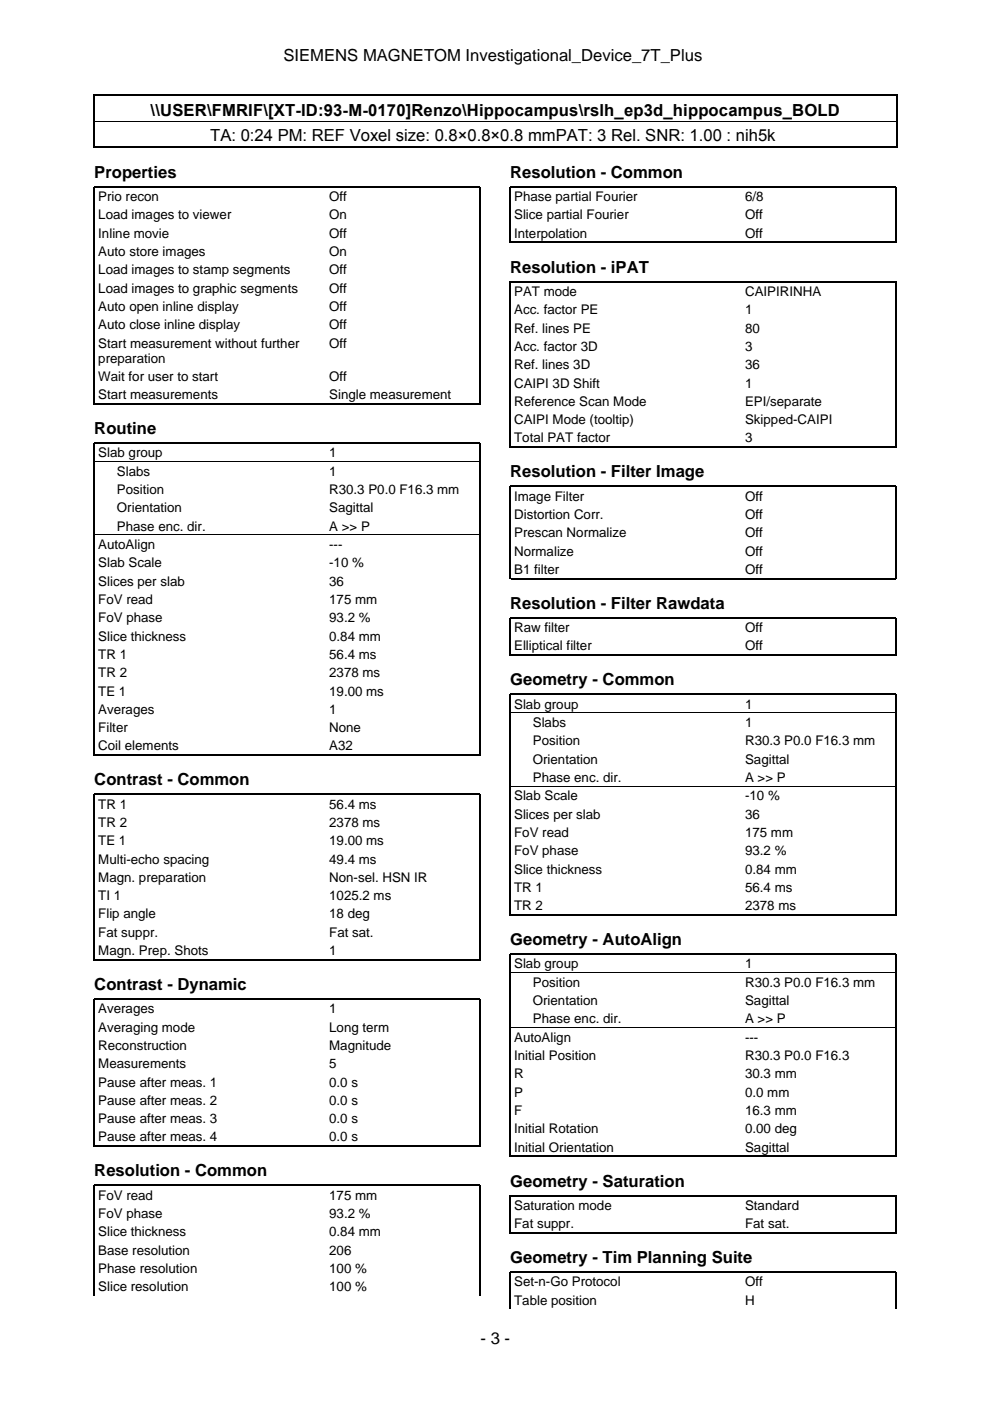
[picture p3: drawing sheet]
<svg xmlns="http://www.w3.org/2000/svg" width="210mm" height="297mm" viewBox="0 0 210 297" stroke-linecap="round" stroke-linejoin="round" font-family="sans-serif">
<defs><g id="words">
<g font-size="3.5">
<text x="60.1" y="12.9">SIEMENS MAGNETOM Investigational_Device_7T_Plus</text>
<text x="31.9" y="24.6">\\USER\FMRIF\[XT-ID:93-M-0170]Renzo\Hippocampus\rslh_ep3d_hippocampus_BOLD</text>
<text x="44.6" y="29.9">TA: 0:24 PM: REF Voxel size: 0.8×0.8×0.8 mmPAT: 3 Rel. SNR: 1.00 : nih5k</text>
<text x="20" y="37.7">Properties</text>
<text x="108.2" y="37.7">Resolution - Common</text>
<text x="108.2" y="57.8">Resolution - iPAT</text>
<text x="20" y="92">Routine</text>
<text x="108.2" y="101.2">Resolution - Filter Image</text>
<text x="108.2" y="129.1">Resolution - Filter Rawdata</text>
<text x="108.2" y="145.3">Geometry - Common</text>
<text x="20" y="166.5">Contrast - Common</text>
<text x="108.2" y="200.4">Geometry - AutoAlign</text>
<text x="20" y="209.9">Contrast - Dynamic</text>
<text x="20" y="249.4">Resolution - Common</text>
<text x="108.2" y="251.6">Geometry - Saturation</text>
<text x="108.2" y="267.8">Geometry - Tim Planning Suite</text>
<text x="101.9" y="284.9">- 3 -</text>
</g>
<g font-size="2.8">
<text x="20.8" y="42.6">Prio recon</text>
<text x="20.8" y="46.5">Load images to viewer</text>
<text x="69.8" y="42.6">Off</text>
<text x="69.8" y="46.5">On</text>
<text x="109" y="42.6">Phase partial Fourier</text>
<text x="109" y="46.5">Slice partial Fourier</text>
<text x="158" y="42.6">6/8</text>
<text x="158" y="46.5">Off</text>
<text x="20.8" y="50.4">Inline movie</text>
<text x="69.8" y="50.4">Off</text>
<text x="109" y="50.4">Interpolation</text>
<text x="158" y="50.4">Off</text>
<text x="20.8" y="54.3">Auto store images</text>
<text x="20.8" y="58.2">Load images to stamp segments</text>
<text x="69.8" y="54.3">On</text>
<text x="69.8" y="58.2">Off</text>
<text x="20.8" y="62.1">Load images to graphic segments</text>
<text x="20.8" y="65.9">Auto open inline display</text>
<text x="69.8" y="62.1">Off</text>
<text x="69.8" y="65.9">Off</text>
<text x="109" y="62.8">PAT mode</text>
<text x="158" y="62.8">CAIPIRINHA</text>
<text x="20.8" y="69.8">Auto close inline display</text>
<text x="69.8" y="69.8">Off</text>
<text x="109" y="66.6">Acc. factor PE</text>
<text x="109" y="70.5">Ref. lines PE</text>
<text x="158" y="66.6">1</text>
<text x="158" y="70.5">80</text>
<text x="20.8" y="73.7">Start measurement without further</text>
<text x="20.8" y="76.9">preparation</text>
<text x="69.8" y="73.7">Off</text>
<text x="109" y="74.4">Acc. factor 3D</text>
<text x="158" y="74.4">3</text>
<text x="20.8" y="80.7">Wait for user to start</text>
<text x="69.8" y="80.7">Off</text>
<text x="109" y="78.3">Ref. lines 3D</text>
<text x="109" y="82.2">CAIPI 3D Shift</text>
<text x="158" y="78.3">36</text>
<text x="158" y="82.2">1</text>
<text x="20.8" y="84.6">Start measurements</text>
<text x="69.8" y="84.6">Single measurement</text>
<text x="109" y="86">Reference Scan Mode</text>
<text x="109" y="89.9">CAIPI Mode (tooltip)</text>
<text x="158" y="86">EPI/separate</text>
<text x="158" y="89.9">Skipped-CAIPI</text>
<text x="109" y="93.8">Total PAT factor</text>
<text x="158" y="93.8">3</text>
<text x="20.8" y="97">Slab group</text>
<text x="24.8" y="100.9">Slabs</text>
<text x="69.8" y="97">1</text>
<text x="69.8" y="100.9">1</text>
<text x="24.8" y="104.8">Position</text>
<text x="69.8" y="104.8">R30.3 P0.0 F16.3 mm</text>
<text x="109" y="106.1">Image Filter</text>
<text x="158" y="106.1">Off</text>
<text x="24.8" y="108.6">Orientation</text>
<text x="24.8" y="112.5">Phase enc. dir.</text>
<text x="69.8" y="108.6">Sagittal</text>
<text x="69.8" y="112.5">A &gt;&gt; P</text>
<text x="109" y="110">Distortion Corr.</text>
<text x="109" y="113.9">Prescan Normalize</text>
<text x="158" y="110">Off</text>
<text x="158" y="113.9">Off</text>
<text x="20.8" y="116.4">AutoAlign</text>
<text x="69.8" y="116.4">---</text>
<text x="109" y="117.8">Normalize</text>
<text x="158" y="117.8">Off</text>
<text x="20.8" y="120.3">Slab Scale</text>
<text x="20.8" y="124.2">Slices per slab</text>
<text x="69.8" y="120.3">-10 %</text>
<text x="69.8" y="124.2">36</text>
<text x="109" y="121.7">B1 filter</text>
<text x="158" y="121.7">Off</text>
<text x="20.8" y="128.1">FoV read</text>
<text x="20.8" y="131.9">FoV phase</text>
<text x="69.8" y="128.1">175 mm</text>
<text x="69.8" y="131.9">93.2 %</text>
<text x="20.8" y="135.8">Slice thickness</text>
<text x="69.8" y="135.8">0.84 mm</text>
<text x="109" y="134">Raw filter</text>
<text x="109" y="137.9">Elliptical filter</text>
<text x="158" y="134">Off</text>
<text x="158" y="137.9">Off</text>
<text x="20.8" y="139.7">TR 1</text>
<text x="20.8" y="143.6">TR 2</text>
<text x="69.8" y="139.7">56.4 ms</text>
<text x="69.8" y="143.6">2378 ms</text>
<text x="20.8" y="147.5">TE 1</text>
<text x="69.8" y="147.5">19.00 ms</text>
<text x="20.8" y="151.3">Averages</text>
<text x="20.8" y="155.2">Filter</text>
<text x="69.8" y="151.3">1</text>
<text x="69.8" y="155.2">None</text>
<text x="109" y="150.2">Slab group</text>
<text x="113" y="154.1">Slabs</text>
<text x="158" y="150.2">1</text>
<text x="158" y="154.1">1</text>
<text x="20.8" y="159.1">Coil elements</text>
<text x="69.8" y="159.1">A32</text>
<text x="113" y="158">Position</text>
<text x="113" y="161.9">Orientation</text>
<text x="158" y="158">R30.3 P0.0 F16.3 mm</text>
<text x="158" y="161.9">Sagittal</text>
<text x="113" y="165.8">Phase enc. dir.</text>
<text x="158" y="165.8">A &gt;&gt; P</text>
<text x="20.8" y="171.4">TR 1</text>
<text x="69.8" y="171.4">56.4 ms</text>
<text x="109" y="169.7">Slab Scale</text>
<text x="109" y="173.6">Slices per slab</text>
<text x="158" y="169.7">-10 %</text>
<text x="158" y="173.6">36</text>
<text x="20.8" y="175.3">TR 2</text>
<text x="20.8" y="179.2">TE 1</text>
<text x="69.8" y="175.3">2378 ms</text>
<text x="69.8" y="179.2">19.00 ms</text>
<text x="109" y="177.4">FoV read</text>
<text x="158" y="177.4">175 mm</text>
<text x="20.8" y="183.1">Multi-echo spacing</text>
<text x="69.8" y="183.1">49.4 ms</text>
<text x="109" y="181.3">FoV phase</text>
<text x="109" y="185.2">Slice thickness</text>
<text x="158" y="181.3">93.2 %</text>
<text x="158" y="185.2">0.84 mm</text>
<text x="20.8" y="187">Magn. preparation</text>
<text x="20.8" y="190.9">TI 1</text>
<text x="69.8" y="187">Non-sel. HSN IR</text>
<text x="69.8" y="190.9">1025.2 ms</text>
<text x="109" y="189.1">TR 1</text>
<text x="158" y="189.1">56.4 ms</text>
<text x="20.8" y="194.7">Flip angle</text>
<text x="69.8" y="194.7">18 deg</text>
<text x="109" y="193">TR 2</text>
<text x="158" y="193">2378 ms</text>
<text x="20.8" y="198.6">Fat suppr.</text>
<text x="20.8" y="202.5">Magn. Prep. Shots</text>
<text x="69.8" y="198.6">Fat sat.</text>
<text x="69.8" y="202.5">1</text>
<text x="109" y="205.3">Slab group</text>
<text x="113" y="209.2">Position</text>
<text x="158" y="205.3">1</text>
<text x="158" y="209.2">R30.3 P0.0 F16.3 mm</text>
<text x="20.8" y="214.8">Averages</text>
<text x="69.8" y="214.8">1</text>
<text x="113" y="213.1">Orientation</text>
<text x="158" y="213.1">Sagittal</text>
<text x="20.8" y="218.7">Averaging mode</text>
<text x="69.8" y="218.7">Long term</text>
<text x="109" y="220.9">AutoAlign</text>
<text x="113" y="217">Phase enc. dir.</text>
<text x="158" y="217">A &gt;&gt; P</text>
<text x="158" y="220.9">---</text>
<text x="20.8" y="222.6">Reconstruction</text>
<text x="20.8" y="226.5">Measurements</text>
<text x="69.8" y="222.6">Magnitude</text>
<text x="69.8" y="226.5">5</text>
<text x="109" y="224.8">Initial Position</text>
<text x="158" y="224.8">R30.3 P0.0 F16.3</text>
<text x="20.8" y="230.4">Pause after meas. 1</text>
<text x="69.8" y="230.4">0.0 s</text>
<text x="109" y="228.6">R</text>
<text x="109" y="232.5">P</text>
<text x="158" y="228.6">30.3 mm</text>
<text x="158" y="232.5">0.0 mm</text>
<text x="20.8" y="234.2">Pause after meas. 2</text>
<text x="20.8" y="238.1">Pause after meas. 3</text>
<text x="69.8" y="234.2">0.0 s</text>
<text x="69.8" y="238.1">0.0 s</text>
<text x="109" y="236.4">F</text>
<text x="158" y="236.4">16.3 mm</text>
<text x="20.8" y="242">Pause after meas. 4</text>
<text x="69.8" y="242">0.0 s</text>
<text x="109" y="240.3">Initial Rotation</text>
<text x="109" y="244.2">Initial Orientation</text>
<text x="158" y="240.3">0.00 deg</text>
<text x="158" y="244.2">Sagittal</text>
<text x="20.8" y="254.4">FoV read</text>
<text x="69.8" y="254.4">175 mm</text>
<text x="109" y="256.5">Saturation mode</text>
<text x="158" y="256.5">Standard</text>
<text x="20.8" y="258.2">FoV phase</text>
<text x="20.8" y="262.1">Slice thickness</text>
<text x="69.8" y="258.2">93.2 %</text>
<text x="69.8" y="262.1">0.84 mm</text>
<text x="109" y="260.4">Fat suppr.</text>
<text x="158" y="260.4">Fat sat.</text>
<text x="20.8" y="266">Base resolution</text>
<text x="20.8" y="269.9">Phase resolution</text>
<text x="69.8" y="266">206</text>
<text x="69.8" y="269.9">100 %</text>
<text x="20.8" y="273.8">Slice resolution</text>
<text x="69.8" y="273.8">100 %</text>
<text x="109" y="272.7">Set-n-Go Protocol</text>
<text x="158" y="272.7">Off</text>
<text x="109" y="276.6">Table position</text>
<text x="158" y="276.6">H</text>
</g>
</g></defs>
<g fill="none" stroke="#000" stroke-width=".26">
<path d="M19.9 20v11.3M20 20.2h170M20 31.2h170M190.1 20v11.3M108.2 51.5v-11.9h81.8v11.9M108.3 51.4h81.6M20 85.8v-46.2h81.8v46.2M20.1 85.6h81.6M108.2 94.9v-35.2h81.8v35.2M108.3 94.8h81.6M108.2 122.8v-19.7h81.8v19.7M108.2 139v-8h81.8v8"/>
<path d="M108.3 122.7h81.6M108.3 138.9h81.6M20 160.2v-66.2h81.8v66.2M20.1 160.1h81.6M108.2 194.1v-46.9h81.8v46.9M108.3 194h81.6M20 203.6v-35.2h81.8v35.2M20.1 203.5h81.6M20 243.1v-31.3h81.8v31.3M20.1 243h81.6M108.2 245.3v-43h81.8v43M108.3 245.2h81.6"/>
<path d="M20 274.6v-23.3h81.8v23.3M108.2 261.5v-8h81.8v8M108.2 277.5v-7.8h81.8v7.8M108.3 261.4h81.6"/>
</g>
<path d="M20 25.7h170M20.1 97.8h81.6M20.1 113.4h81.6M108.3 151.1h81.6M108.3 166.7h81.6M108.3 206.2h81.6M108.3 217.8h81.6" fill="none" stroke="#000" stroke-width=".21"/>
<use href="#words"/>
</svg>
